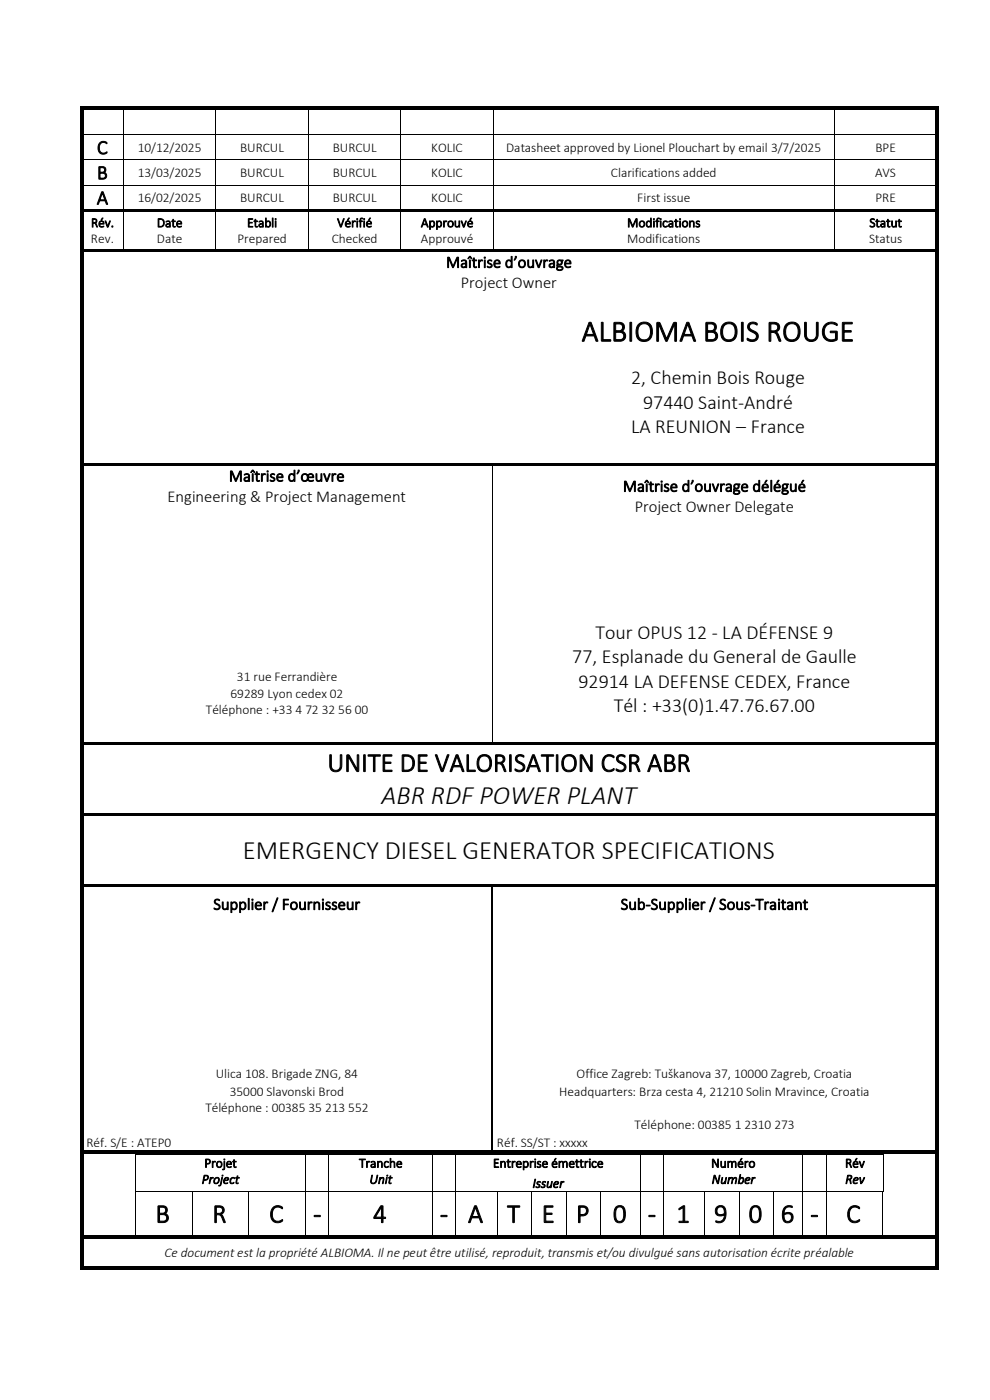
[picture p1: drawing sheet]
<svg xmlns="http://www.w3.org/2000/svg" width="210mm" height="297mm" viewBox="0 0 210 297" stroke-linecap="round" stroke-linejoin="round" font-family="sans-serif">
<defs><g id="words">
<text font-size="6.3" x="123.4" y="72.4">ALBIOMA BOIS ROUGE</text>
<g font-size="5.6">
<text x="69.4" y="163.7">UNITE DE VALORISATION CSR ABR</text>
<text x="81" y="170.6">ABR RDF POWER PLANT</text>
<text x="51.5" y="182.2">EMERGENCY DIESEL GENERATOR SPECIFICATIONS</text>
<text x="33" y="259.4">B</text>
<text x="45" y="259.4">R</text>
<text x="57.1" y="259.4">C</text>
<text x="66.4" y="259.4">-</text>
<text x="79.1" y="259.4">4</text>
<text x="93.3" y="259.4">-</text>
<text x="99.3" y="259.4">A</text>
<text x="107.6" y="259.4">T</text>
<text x="114.9" y="259.4">E</text>
<text x="122.2" y="259.4">P</text>
<text x="130" y="259.4">0</text>
<text x="137.4" y="259.4">-</text>
<text x="143.5" y="259.4">1</text>
<text x="151.5" y="259.4">9</text>
<text x="158.8" y="259.4">0</text>
<text x="165.6" y="259.4">6</text>
<text x="171.9" y="259.4">-</text>
<text x="179.5" y="259.4">C</text>
</g>
<g font-size="4.2">
<text x="20.6" y="32.7">C</text>
<text x="20.6" y="38">B</text>
<text x="20.5" y="43.4">A</text>
<text x="133.9" y="81.5">2, Chemin Bois Rouge</text>
<text x="136.4" y="86.7">97440 Saint-André</text>
<text x="133.9" y="91.9">LA REUNION – France</text>
<text x="126.3" y="135.6">Tour OPUS 12 - LA DÉFENSE 9</text>
<text x="121.4" y="140.7">77, Esplanade du General de Gaulle</text>
<text x="122.7" y="145.9">92914 LA DEFENSE CEDEX, France</text>
<text x="130.2" y="151.1">Tél : +33(0)1.47.76.67.00</text>
</g>
<g font-size="3.5">
<text x="94.6" y="56.8">Maîtrise d’ouvrage</text>
<text x="97.8" y="61.1">Project Owner</text>
<text x="35.5" y="106.4">Engineering &amp; Project Management</text>
<text x="48.6" y="102.1">Maîtrise d’œuvre</text>
<text x="132.1" y="104.3">Maîtrise d’ouvrage délégué</text>
<text x="134.6" y="108.6">Project Owner Delegate</text>
<text x="45.3" y="193">Supplier / Fournisseur</text>
<text x="131.7" y="193">Sub-Supplier / Sous-Traitant</text>
</g>
<g font-size="2.8">
<text x="29.2" y="32.2">10/12/2025</text>
<text x="50.9" y="32.2">BURCUL</text>
<text x="70.6" y="32.2">BURCUL</text>
<text x="91.5" y="32.2">KOLIC</text>
<text x="107.4" y="32.2">Datasheet approved by Lionel Plouchart by email 3/7/2025</text>
<text x="185.7" y="32.2">BPE</text>
<text x="29.2" y="37.5">13/03/2025</text>
<text x="50.9" y="37.5">BURCUL</text>
<text x="70.6" y="37.5">BURCUL</text>
<text x="91.5" y="37.5">KOLIC</text>
<text x="129.6" y="37.5">Clarifications added</text>
<text x="185.6" y="37.5">AVS</text>
<text x="29.2" y="42.8">16/02/2025</text>
<text x="50.9" y="42.8">BURCUL</text>
<text x="70.6" y="42.8">BURCUL</text>
<text x="91.5" y="42.8">KOLIC</text>
<text x="135.2" y="42.8">First issue</text>
<text x="185.7" y="42.8">PRE</text>
<text x="19.3" y="48.2">Rév.</text>
<text x="19.3" y="51.6">Rev.</text>
<text x="33.3" y="48.2">Date</text>
<text x="33.3" y="51.6">Date</text>
<text x="50.4" y="51.6">Prepared</text>
<text x="52.4" y="48.2">Etabli</text>
<text x="70.4" y="51.6">Checked</text>
<text x="71.5" y="48.2">Vérifié</text>
<text x="89.3" y="48.2">Approuvé</text>
<text x="89.3" y="51.6">Approuvé</text>
<text x="133" y="48.2">Modifications</text>
<text x="133" y="51.6">Modifications</text>
<text x="184.4" y="51.6">Status</text>
<text x="184.4" y="48.2">Statut</text>
<text x="48.9" y="148">69289 Lyon cedex 02</text>
<text x="50.3" y="144.5">31 rue Ferrandière</text>
<text x="43.7" y="151.4">Téléphone : +33 4 72 32 56 00</text>
<text x="45.8" y="228.8">Ulica 108. Brigade ZNG, 84</text>
<text x="48.7" y="232.6">35000 Slavonski Brod</text>
<text x="118.6" y="232.6">Headquarters: Brza cesta 4, 21210 Solin Mravince, Croatia</text>
<text x="122.3" y="228.8">Office Zagreb: Tuškanova 37, 10000 Zagreb, Croatia</text>
<text x="43.6" y="236">Téléphone : 00385 35 213 552</text>
<text x="134.6" y="239.5">Téléphone: 00385 1 2310 273</text>
<text x="18.3" y="243.2">Réf. S/E : ATEP0</text>
<text x="105.4" y="243.2">Réf. SS/ST : xxxxx</text>
<text x="42.8" y="251.1">Project</text>
<text x="43.4" y="247.7">Projet</text>
<text x="76.2" y="247.7">Tranche</text>
<text x="78.4" y="251.1">Unit</text>
<text x="104.6" y="247.7">Entreprise émettrice</text>
<text x="113" y="252">Issuer</text>
<text x="150.9" y="247.7">Numéro</text>
<text x="151" y="251.1">Number</text>
<text x="179.3" y="247.7">Rév</text>
<text x="179.3" y="251.1">Rev</text>
<text x="34.9" y="266.7">Ce document est la propriété ALBIOMA. Il ne peut être utilisé, reproduit, transmis et/ou divulgué sans autorisation écrite préalable</text>
</g>
</g></defs>
<g fill="#000">
<path d="M17 22.5h.7v.8h-.7z" fill-rule="evenodd"/>
<path d="M17 22.5h.7v.8h-.7z" fill-rule="evenodd"/>
<path d="M17 23.3h.7v5.1h-.7z" fill-rule="evenodd"/>
<path d="M17 28.4h.7v.2h-.7z" fill-rule="evenodd"/>
<path d="M17 28.6h.7v5.2h-.7z" fill-rule="evenodd"/>
<path d="M17 33.8h.7v.2h-.7z" fill-rule="evenodd"/>
<path d="M17 34h.7v5.2h-.7z" fill-rule="evenodd"/>
<path d="M17 39.2h.7v.1h-.7z" fill-rule="evenodd"/>
<path d="M17.7 22.5h8.4v.8h-8.4z" fill-rule="evenodd"/>
<path d="M26.1 23.3h.2z" fill-rule="evenodd"/>
<path d="M26.1 22.5h.7v.8h-.7z" fill-rule="evenodd"/>
<path d="M26.1 28.4h.2v.2h-.2z" fill-rule="evenodd"/>
<path d="M26.1 33.8h.2v.2h-.2z" fill-rule="evenodd"/>
<path d="M26.1 39.2h.2v.1h-.2z" fill-rule="evenodd"/>
<path d="M26.8 22.5h18.9v.8h-18.9z" fill-rule="evenodd"/>
<path d="M45.7 23.3h.2z" fill-rule="evenodd"/>
<path d="M45.7 22.5h.8v.8h-.8z" fill-rule="evenodd"/>
<path d="M45.7 28.4h.2v.2h-.2z" fill-rule="evenodd"/>
<path d="M45.7 33.8h.2v.2h-.2z" fill-rule="evenodd"/>
<path d="M45.7 39.2h.2v.1h-.2z" fill-rule="evenodd"/>
<path d="M46.5 22.5h18.8v.8h-18.8z" fill-rule="evenodd"/>
<path d="M65.3 23.3h.2z" fill-rule="evenodd"/>
<path d="M65.3 22.5h.8v.8h-.8z" fill-rule="evenodd"/>
<path d="M65.3 28.4h.2v.2h-.2z" fill-rule="evenodd"/>
<path d="M65.3 33.8h.2v.2h-.2z" fill-rule="evenodd"/>
<path d="M65.3 39.2h.2v.1h-.2z" fill-rule="evenodd"/>
<path d="M66.1 22.5h18.8v.8h-18.8z" fill-rule="evenodd"/>
<path d="M84.9 23.3h.2z" fill-rule="evenodd"/>
<path d="M84.9 22.5h.8v.8h-.8z" fill-rule="evenodd"/>
<path d="M84.9 28.4h.2v.2h-.2z" fill-rule="evenodd"/>
<path d="M84.9 33.8h.2v.2h-.2z" fill-rule="evenodd"/>
<path d="M84.9 39.2h.2v.1h-.2z" fill-rule="evenodd"/>
<path d="M85.7 22.5h18.9v.8h-18.9z" fill-rule="evenodd"/>
<path d="M104.6 23.3h.2z" fill-rule="evenodd"/>
<path d="M104.6 22.5h.7v.8h-.7z" fill-rule="evenodd"/>
<path d="M104.6 28.4h.2v.2h-.2z" fill-rule="evenodd"/>
<path d="M104.6 33.8h.2v.2h-.2z" fill-rule="evenodd"/>
<path d="M104.6 39.2h.2v.1h-.2z" fill-rule="evenodd"/>
<path d="M105.3 22.5h71.6v.8h-71.6z" fill-rule="evenodd"/>
<path d="M176.9 23.3h.2z" fill-rule="evenodd"/>
<path d="M176.9 22.5h.8v.8h-.8z" fill-rule="evenodd"/>
<path d="M176.9 28.4h.2v.2h-.2z" fill-rule="evenodd"/>
<path d="M176.9 33.8h.2v.2h-.2z" fill-rule="evenodd"/>
<path d="M176.9 39.2h.2v.1h-.2z" fill-rule="evenodd"/>
<path d="M177.7 22.5h20.6v.8h-20.6z" fill-rule="evenodd"/>
<path d="M198.3 22.5h.8v.8h-.8z" fill-rule="evenodd"/>
<path d="M198.3 22.5h.8v.8h-.8z" fill-rule="evenodd"/>
<path d="M198.3 23.3h.8v5.1h-.8z" fill-rule="evenodd"/>
<path d="M198.3 28.4h.8v.2h-.8z" fill-rule="evenodd"/>
<path d="M198.3 28.6h.8v5.2h-.8z" fill-rule="evenodd"/>
<path d="M198.3 33.8h.8v.2h-.8z" fill-rule="evenodd"/>
<path d="M198.3 34h.8v5.2h-.8z" fill-rule="evenodd"/>
<path d="M198.3 39.2h.8v.1h-.8z" fill-rule="evenodd"/>
<path d="M17 39.3h.7v5.2h-.7z" fill-rule="evenodd"/>
<path d="M17 44.5h.7v.5h-.7z" fill-rule="evenodd"/>
<path d="M17 45h.7v7.9h-.7z" fill-rule="evenodd"/>
<path d="M17 52.9h.7v.5h-.7z" fill-rule="evenodd"/>
<path d="M17.7 44.5h8.4v.5h-8.4z" fill-rule="evenodd"/>
<path d="M17.7 52.9h8.4v.5h-8.4z" fill-rule="evenodd"/>
<path d="M26.1 45h.2z" fill-rule="evenodd"/>
<path d="M26.1 44.5h.5v.5h-.5z" fill-rule="evenodd"/>
<path d="M26.1 52.9h.5v.5h-.5z" fill-rule="evenodd"/>
<path d="M26.6 44.5h19.1v.5h-19.1z" fill-rule="evenodd"/>
<path d="M26.6 52.9h19.1v.5h-19.1z" fill-rule="evenodd"/>
<path d="M45.7 45h.2z" fill-rule="evenodd"/>
<path d="M45.7 44.5h.5v.5h-.5z" fill-rule="evenodd"/>
<path d="M45.7 52.9h.5v.5h-.5z" fill-rule="evenodd"/>
<path d="M46.2 44.5h19.1v.5h-19.1z" fill-rule="evenodd"/>
<path d="M46.2 52.9h19.1v.5h-19.1z" fill-rule="evenodd"/>
<path d="M65.3 45h.2z" fill-rule="evenodd"/>
<path d="M65.3 44.5h.5v.5h-.5z" fill-rule="evenodd"/>
<path d="M65.3 52.9h.5v.5h-.5z" fill-rule="evenodd"/>
<path d="M65.8 44.5h19.1v.5h-19.1z" fill-rule="evenodd"/>
<path d="M65.8 52.9h19.1v.5h-19.1z" fill-rule="evenodd"/>
<path d="M84.9 45h.2z" fill-rule="evenodd"/>
<path d="M84.9 44.5h.5v.5h-.5z" fill-rule="evenodd"/>
<path d="M84.9 52.9h.5v.5h-.5z" fill-rule="evenodd"/>
<path d="M85.4 44.5h19.2v.5h-19.2z" fill-rule="evenodd"/>
<path d="M85.4 52.9h19.2v.5h-19.2z" fill-rule="evenodd"/>
<path d="M104.6 45h.2z" fill-rule="evenodd"/>
<path d="M104.6 44.5h.5v.5h-.5z" fill-rule="evenodd"/>
<path d="M104.6 52.9h.5v.5h-.5z" fill-rule="evenodd"/>
<path d="M105.1 44.5h71.8v.5h-71.8z" fill-rule="evenodd"/>
<path d="M105.1 52.9h71.8v.5h-71.8z" fill-rule="evenodd"/>
<path d="M176.9 45h.2z" fill-rule="evenodd"/>
<path d="M176.9 44.5h.5v.5h-.5z" fill-rule="evenodd"/>
<path d="M176.9 52.9h.5v.5h-.5z" fill-rule="evenodd"/>
<path d="M177.4 44.5h20.9v.5h-20.9z" fill-rule="evenodd"/>
<path d="M177.4 52.9h20.9v.5h-20.9z" fill-rule="evenodd"/>
<path d="M198.3 39.3h.8v5.2h-.8z" fill-rule="evenodd"/>
<path d="M198.3 44.5h.8v.5h-.8z" fill-rule="evenodd"/>
<path d="M198.3 45h.8v7.9h-.8z" fill-rule="evenodd"/>
<path d="M198.3 52.9h.8v.5h-.8z" fill-rule="evenodd"/>
<path d="M17 53.4h.7v12.9h-.7z" fill-rule="evenodd"/>
<path d="M198.3 53.4h.8v12.9h-.8z" fill-rule="evenodd"/>
<path d="M17 66.3h.7v31.9h-.7z" fill-rule="evenodd"/>
<path d="M17 98.2h.7v.6h-.7z" fill-rule="evenodd"/>
<path d="M17.7 98.2h86.7v.5h-86.7z" fill-rule="evenodd"/>
<path d="M104.4 98.2h.5v.5h-.5z" fill-rule="evenodd"/>
<path d="M104.9 98.2h1v.5h-1z" fill-rule="evenodd"/>
<path d="M105.9 98.2h.5v.5h-.5z" fill-rule="evenodd"/>
<path d="M106.4 98.2h91.9v.5h-91.9z" fill-rule="evenodd"/>
<path d="M198.3 66.3h.8v31.9h-.8z" fill-rule="evenodd"/>
<path d="M198.3 98.2h.8v.6h-.8z" fill-rule="evenodd"/>
<path d="M17 98.8h.7v12.9h-.7z" fill-rule="evenodd"/>
<path d="M198.3 98.8h.8v12.9h-.8z" fill-rule="evenodd"/>
<path d="M17 111.7h.7v15.6h-.7z" fill-rule="evenodd"/>
<path d="M17 127.3h.7v4.2h-.7z" fill-rule="evenodd"/>
<path d="M17 131.5h.7v5.2h-.7z" fill-rule="evenodd"/>
<path d="M198.3 111.7h.8v15.6h-.8z" fill-rule="evenodd"/>
<path d="M198.3 127.3h.8v4.2h-.8z" fill-rule="evenodd"/>
<path d="M198.3 131.5h.8v5.2h-.8z" fill-rule="evenodd"/>
<path d="M17 136.7h.7v5.2h-.7z" fill-rule="evenodd"/>
<path d="M17 141.9h.7v5.2h-.7z" fill-rule="evenodd"/>
<path d="M17 147.1h.7v5.1h-.7z" fill-rule="evenodd"/>
<path d="M17 152.2h.7v5.2h-.7z" fill-rule="evenodd"/>
<path d="M17 157.4h.7v.6h-.7z" fill-rule="evenodd"/>
<path d="M17.7 157.4h43.1v.5h-43.1z" fill-rule="evenodd"/>
<path d="M60.8 157.4h.5v.5h-.5z" fill-rule="evenodd"/>
<path d="M61.3 157.4h43.1v.5h-43.1z" fill-rule="evenodd"/>
<path d="M104.4 157.4h.5v.5h-.5z" fill-rule="evenodd"/>
<path d="M104.9 157.4h93.4v.5h-93.4z" fill-rule="evenodd"/>
<path d="M198.3 136.7h.8v5.2h-.8z" fill-rule="evenodd"/>
<path d="M198.3 141.9h.8v5.2h-.8z" fill-rule="evenodd"/>
<path d="M198.3 147.1h.8v5.1h-.8z" fill-rule="evenodd"/>
<path d="M198.3 152.2h.8v5.2h-.8z" fill-rule="evenodd"/>
<path d="M198.3 157.4h.8v.6h-.8z" fill-rule="evenodd"/>
<path d="M17 158h.7v14.5h-.7z" fill-rule="evenodd"/>
<path d="M17 172.5h.7v.5h-.7z" fill-rule="evenodd"/>
<path d="M17.7 172.5h180.6v.5h-180.6z" fill-rule="evenodd"/>
<path d="M198.3 158h.8v14.5h-.8z" fill-rule="evenodd"/>
<path d="M198.3 172.5h.8v.5h-.8z" fill-rule="evenodd"/>
<path d="M17 173h.7v14.6h-.7z" fill-rule="evenodd"/>
<path d="M17 187.6h.7v.5h-.7z" fill-rule="evenodd"/>
<path d="M17 188.1h.7v5.8h-.7z" fill-rule="evenodd"/>
<path d="M17.7 187.6h86.5v.5h-86.5z" fill-rule="evenodd"/>
<path d="M104.2 188.1h.4z" fill-rule="evenodd"/>
<path d="M104.2 187.6h.6v.5h-.6z" fill-rule="evenodd"/>
<path d="M104.8 187.6h93.5v.5h-93.5z" fill-rule="evenodd"/>
<path d="M198.3 173h.8v14.6h-.8z" fill-rule="evenodd"/>
<path d="M198.3 187.6h.8v.5h-.8z" fill-rule="evenodd"/>
<path d="M198.3 188.1h.8v5.8h-.8z" fill-rule="evenodd"/>
<path d="M17 193.9h.7v28.8h-.7z" fill-rule="evenodd"/>
<path d="M17 222.7h.7v6.9h-.7z" fill-rule="evenodd"/>
<path d="M17 229.6h.7v3.7h-.7z" fill-rule="evenodd"/>
<path d="M198.3 193.9h.8v28.8h-.8z" fill-rule="evenodd"/>
<path d="M198.3 222.7h.8v6.9h-.8z" fill-rule="evenodd"/>
<path d="M198.3 229.6h.8v3.7h-.8z" fill-rule="evenodd"/>
<path d="M17 233.3h.7v6.9h-.7z" fill-rule="evenodd"/>
<path d="M17 240.2h.7v3.8h-.7z" fill-rule="evenodd"/>
<path d="M17 244h.7v.8h-.7z" fill-rule="evenodd"/>
<path d="M17.7 244h86.5v.8h-86.5z" fill-rule="evenodd"/>
<path d="M28.6 244.8h.2v.2h-.2z" fill-rule="evenodd"/>
<path d="M28.6 244.8h.2v.2h-.2z" fill-rule="evenodd"/>
<path d="M28.6 252.8h.2v.1h-.2z" fill-rule="evenodd"/>
<path d="M40.6 252.8h.2v.1h-.2z" fill-rule="evenodd"/>
<path d="M52.7 252.8h.1v.1h-.1z" fill-rule="evenodd"/>
<path d="M64.8 244.8h.2v.2h-.2z" fill-rule="evenodd"/>
<path d="M64.8 252.8h.2v.1h-.2z" fill-rule="evenodd"/>
<path d="M69.7 244.8h.2v.2h-.2z" fill-rule="evenodd"/>
<path d="M69.7 252.8h.2v.1h-.2z" fill-rule="evenodd"/>
<path d="M91.7 244.8h.2v.2h-.2z" fill-rule="evenodd"/>
<path d="M91.7 252.8h.2v.1h-.2z" fill-rule="evenodd"/>
<path d="M96.6 244.8h.1v.2h-.1z" fill-rule="evenodd"/>
<path d="M96.6 252.8h.1v.1h-.1z" fill-rule="evenodd"/>
<path d="M104.2 244h.8v.8h-.8z" fill-rule="evenodd"/>
<path d="M105 244h93.3v.8h-93.3z" fill-rule="evenodd"/>
<path d="M105.4 252.8h.2v.1h-.2z" fill-rule="evenodd"/>
<path d="M112.8 252.8h.1v.1h-.1z" fill-rule="evenodd"/>
<path d="M120.1 252.8h.2v.1h-.2z" fill-rule="evenodd"/>
<path d="M127.4 252.8h.2v.1h-.2z" fill-rule="evenodd"/>
<path d="M135.8 244.8h.2v.2h-.2z" fill-rule="evenodd"/>
<path d="M135.8 252.8h.2v.1h-.2z" fill-rule="evenodd"/>
<path d="M140.7 244.8h.2v.2h-.2z" fill-rule="evenodd"/>
<path d="M140.7 252.8h.2v.1h-.2z" fill-rule="evenodd"/>
<path d="M149.4 252.8h.2v.1h-.2z" fill-rule="evenodd"/>
<path d="M156.8 252.8h.1v.1h-.1z" fill-rule="evenodd"/>
<path d="M164 252.8h.2v.1h-.2z" fill-rule="evenodd"/>
<path d="M170.3 244.8h.1v.2h-.1z" fill-rule="evenodd"/>
<path d="M170.3 252.8h.1v.1h-.1z" fill-rule="evenodd"/>
<path d="M175.2 244.8h.2v.2h-.2z" fill-rule="evenodd"/>
<path d="M175.2 252.8h.2v.1h-.2z" fill-rule="evenodd"/>
<path d="M187.1 252.8h.2v.1h-.2z" fill-rule="evenodd"/>
<path d="M187.3 244.8h.1v.2h-.1z" fill-rule="evenodd"/>
<path d="M187.3 244.8h.1v.2h-.1z" fill-rule="evenodd"/>
<path d="M187.3 252.8h.1v.1h-.1z" fill-rule="evenodd"/>
<path d="M187.3 252.8h.1v.1h-.1z" fill-rule="evenodd"/>
<path d="M198.3 233.3h.8v6.9h-.8z" fill-rule="evenodd"/>
<path d="M198.3 240.2h.8v3.8h-.8z" fill-rule="evenodd"/>
<path d="M198.3 244h.8v.8h-.8z" fill-rule="evenodd"/>
<path d="M17 244.8h.7v17.3h-.7z" fill-rule="evenodd"/>
<path d="M17 262.1h.7v.8h-.7z" fill-rule="evenodd"/>
<path d="M17 262.9h.7v5.7h-.7z" fill-rule="evenodd"/>
<path d="M17 268.6h.7v.8h-.7z" fill-rule="evenodd"/>
<path d="M17 268.6h.7v.8h-.7z" fill-rule="evenodd"/>
<path d="M17.7 262.1h180.6v.8h-180.6z" fill-rule="evenodd"/>
<path d="M17.7 268.6h180.6v.8h-180.6z" fill-rule="evenodd"/>
<path d="M28.6 262h.2v.1h-.2z" fill-rule="evenodd"/>
<path d="M28.6 262h.2v.1h-.2z" fill-rule="evenodd"/>
<path d="M40.6 262h.2v.1h-.2z" fill-rule="evenodd"/>
<path d="M52.7 262h.1v.1h-.1z" fill-rule="evenodd"/>
<path d="M64.8 262h.2v.1h-.2z" fill-rule="evenodd"/>
<path d="M69.7 262h.2v.1h-.2z" fill-rule="evenodd"/>
<path d="M91.7 262h.2v.1h-.2z" fill-rule="evenodd"/>
<path d="M96.6 262h.1v.1h-.1z" fill-rule="evenodd"/>
<path d="M105.4 262h.2v.1h-.2z" fill-rule="evenodd"/>
<path d="M112.8 262h.1v.1h-.1z" fill-rule="evenodd"/>
<path d="M120.1 262h.2v.1h-.2z" fill-rule="evenodd"/>
<path d="M127.4 262h.2v.1h-.2z" fill-rule="evenodd"/>
<path d="M135.8 262h.2v.1h-.2z" fill-rule="evenodd"/>
<path d="M140.7 262h.2v.1h-.2z" fill-rule="evenodd"/>
<path d="M149.4 262h.2v.1h-.2z" fill-rule="evenodd"/>
<path d="M156.8 262h.1v.1h-.1z" fill-rule="evenodd"/>
<path d="M164 262h.2v.1h-.2z" fill-rule="evenodd"/>
<path d="M170.3 262h.1v.1h-.1z" fill-rule="evenodd"/>
<path d="M175.2 262h.2v.1h-.2z" fill-rule="evenodd"/>
<path d="M187.1 262h.2v.1h-.2z" fill-rule="evenodd"/>
<path d="M187.1 262h.2v.1h-.2z" fill-rule="evenodd"/>
<path d="M198.3 244.8h.8v17.3h-.8z" fill-rule="evenodd"/>
<path d="M198.3 262.1h.8v.8h-.8z" fill-rule="evenodd"/>
<path d="M198.3 262.9h.8v5.7h-.8z" fill-rule="evenodd"/>
<path d="M198.3 268.6h.8v.8h-.8z" fill-rule="evenodd"/>
<path d="M198.3 268.6h.8v.8h-.8z" fill-rule="evenodd"/>
</g>
<g fill="none" stroke="#000" stroke-width=".21">
<path d="M17.7 28.5h8.4M17.7 33.9h8.4M17.7 39.3h8.4M26.2 23.3v5.1M26.2 28.6v5.2M26.2 34v5.2M26.2 39.3v5.2M26.3 28.5h19.4M26.3 33.9h19.4M26.3 39.3h19.4M45.8 23.3v5.1M45.8 28.6v5.2"/>
<path d="M45.8 34v5.2M45.8 39.3v5.2M45.9 28.5h19.4M45.9 33.9h19.4M45.9 39.3h19.4M65.4 23.3v5.1M65.4 28.6v5.2M65.4 34v5.2M65.4 39.3v5.2M65.5 28.5h19.4M65.5 33.9h19.4M65.5 39.3h19.4"/>
<path d="M85 23.3v5.1M85 28.6v5.2M85 34v5.2M85 39.3v5.2M85.1 28.5h19.5M85.1 33.9h19.5M85.1 39.3h19.5M104.7 23.3v5.1M104.7 28.6v5.2M104.7 34v5.2M104.7 39.3v5.2M104.8 28.5h72.1"/>
<path d="M104.8 33.9h72.1M104.8 39.3h72.1M177 23.3v5.1M177 28.6v5.2M177 34v5.2M177 39.3v5.2M177.1 28.5h21.2M177.1 33.9h21.2M177.1 39.3h21.2M26.2 45v7.9M45.8 45v7.9M65.4 45v7.9"/>
<path d="M85 45v7.9M104.7 45v7.9M177 45v7.9M104.4 98.8v58.6M28.7 245v7.8M28.7 252.9v9.1M28.8 244.9h36M28.8 252.8h11.8M40.7 252.9v9.1M40.8 252.8h11.9M52.8 252.9v9.1M52.8 252.8h12"/>
<path d="M64.9 245v7.8M64.9 252.9v9.1M65 244.9h4.7M65 252.8h4.7M69.8 245v7.8M69.8 252.9v9.1M69.9 244.9h21.8M69.9 252.8h21.8M91.8 245v7.8M91.8 252.9v9.1M91.9 244.9h4.7M91.9 252.8h4.7"/>
<path d="M96.7 245v7.8M96.7 252.9v9.1M96.7 244.9h39.1M96.7 252.8h8.7M105.5 252.9v9.1M105.6 252.8h7.2M112.8 252.9v9.1M112.9 252.8h7.2M120.2 252.9v9.1M120.3 252.8h7.1M127.5 252.9v9.1M127.6 252.8h8.2"/>
<path d="M135.9 245v7.8M135.9 252.9v9.1M136 244.9h4.7M136 252.8h4.7M140.8 245v7.8M140.8 252.9v9.1M140.9 244.9h29.4M140.9 252.8h8.5M149.5 252.9v9.1M149.6 252.8h7.2M156.8 252.9v9.1M156.9 252.8h7.1"/>
<path d="M164.1 252.9v9.1M164.2 252.8h6.1M170.3 245v7.8M170.3 252.9v9.1M170.4 244.9h4.8M170.4 252.8h4.8M175.3 245v7.8M175.3 252.9v9.1M175.4 244.9h11.9M175.4 252.8h11.7M187.2 252.9v9.1M187.4 245v7.8"/>
<path d="M28.8 262h11.8M40.8 262h11.9M52.8 262h12M65 262h4.7M69.9 262h21.8M91.9 262h4.7M96.7 262h8.7M105.6 262h7.2M112.9 262h7.2M120.3 262h7.1M127.6 262h8.2M136 262h4.7"/>
<path d="M140.9 262h8.5M149.6 262h7.2M156.9 262h7.1M164.2 262h6.1M170.4 262h4.8M175.4 262h11.7"/>
</g>
<path d="M104.4 188.1v55.9" fill="none" stroke="#000" stroke-width=".34"/>
<use href="#words"/>
</svg>
